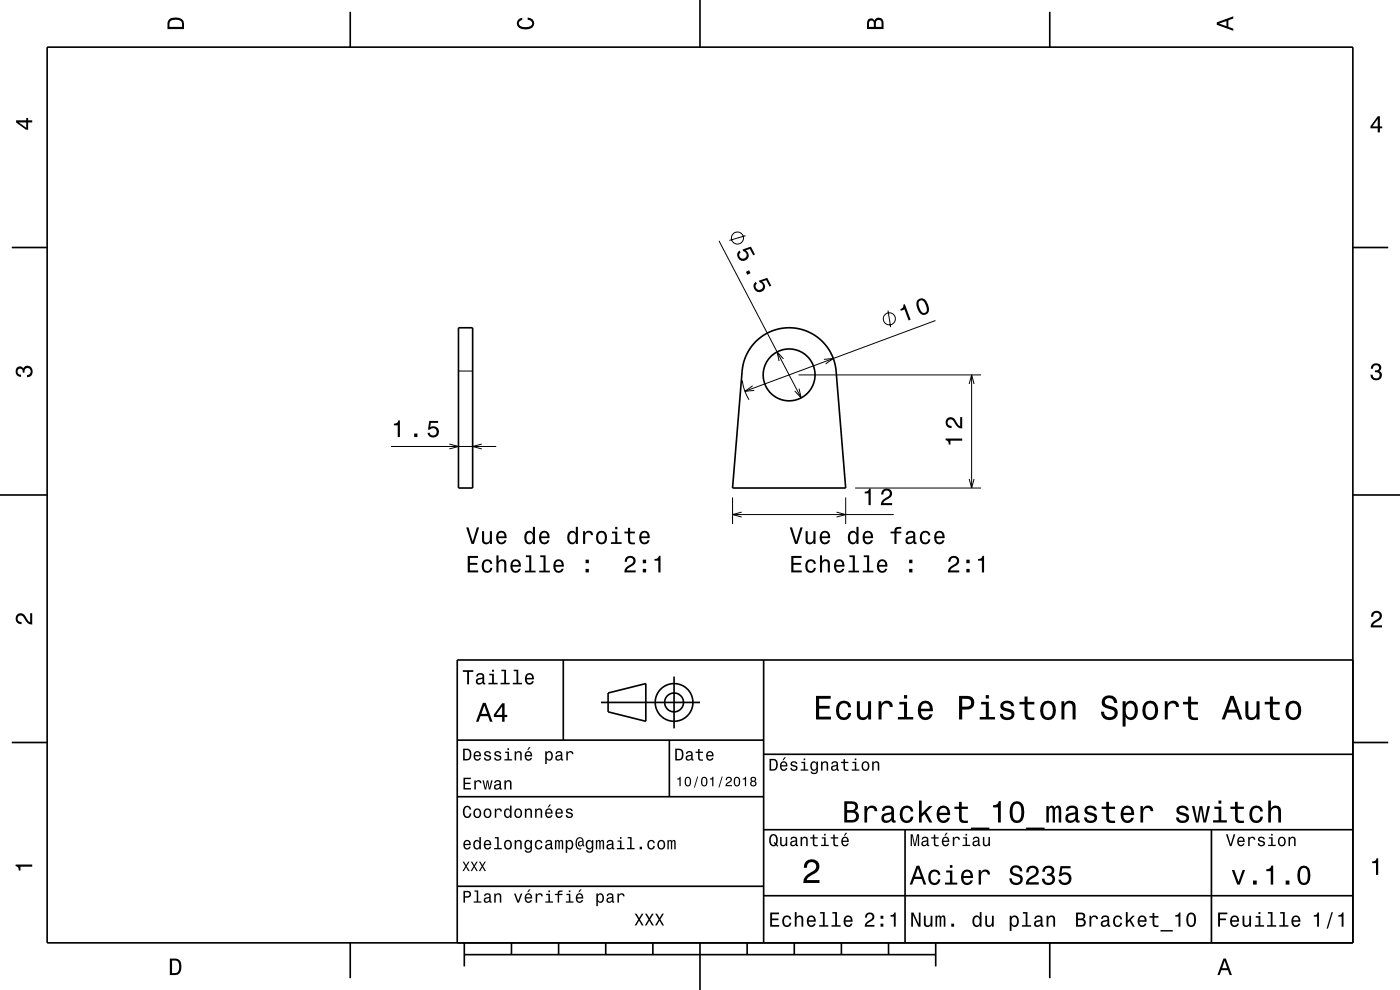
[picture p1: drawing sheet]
<svg xmlns="http://www.w3.org/2000/svg" width="297mm" height="210mm" viewBox="0 0 297 210" stroke-linecap="round" stroke-linejoin="round" font-family="sans-serif">
<g fill="none" stroke="#000" stroke-width=".21">
<path d="M152.5 51.1l17.5 33.3M158.2 50l-3.5 1M97.3 78.7h3M166.2 76.1l-1.3-1.4 .4 1.9M169.4 79.5h38.7M174.8 76.2l2-.2-1.7 1.2M188.4 65.9l.5 3.5M198.5 68l-40.5 15M206.1 79.5v24M83 94.7h22.3M95.3 94.2l2 .5-2 .5M102.2 94.2l-1.9 .5 1.9 .5"/>
<path d="M157.5 80.7a10 10 0 0 0 1.4 4.1M159.7 81.8l-1.7 1.2 2-.2M169.5 82.4l.5 2-1.4-1.5M205.6 81.5l.5-2 .5 2M155.4 105.5v5.7M155.4 109.2h34.2M157.3 108.6l-1.9 .6 1.9 .5M177.5 108.6l1.9 .6-1.9 .5M179.4 105.5v5.7M181.4 103.5h26.7M205.6 101.6l.5 1.9 .5-1.9"/>
<circle cx="156.4" cy="50.5" r="1.28"/>
<circle cx="188.7" cy="67.6" r="1.28"/>
</g>
<g fill="none" stroke="#000" stroke-width=".35">
<path d="M10 10h277v190h-277zM74.3 2.5v7.5M148.5 0v10M222.7 2.5v7.5M2.5 52.5h7.5M287 52.5h7.5M97.3 69.5h3v34h-3zM160.3 72.5a10 10 0 0 1 10.5-2.4 10 10 0 0 1 6.6 8.6l2 24.8h-24l2-24.8a10 10 0 0 1 2.9-6.2zM0 105h10M287 105h10M119.5 140v17M162 140v60"/>
<path d="M287 140h-190v60M2.5 157.5h7.5M97 157h65M127.5 149h21M129 147l8-2v8l-8-2zM142 157v12M143 143.5v11M287 157.5h7.5M97 169h65M162 176h125M162 160h125M192 176v24"/>
<path d="M257 176v24M97 188h65M162 190h125M74.3 200v7.5M98.5 202.5h100M98.5 200v5M108.5 200v2.5M118.5 200v2.5M128.5 200v2.5M138.5 200v2.5M148.5 200v10M158.5 200v2.5"/>
<path d="M168.5 200v2.5M178.5 200v2.5M188.5 200v2.5M198.5 200v5M222.7 200v7.5"/>
<circle cx="167.4" cy="79.5" r="5.5"/>
<circle cx="143" cy="149" r="2"/>
<circle cx="143" cy="149" r="4"/>
</g>
<g fill="#000">
<path d="M36 4a2.18 2.18 0 0 0-.5 2.2h3.5v-1.2a1.43 1.43 0 0 0-1.7-1.3zM36.3 4.4a2.15 2.15 0 0 1 2.2 .3l.1 1h-2.6v-1z" fill-rule="evenodd"/>
<path d="M109.9 4.2l.9-.4v.4a.7 .7 0 0 0-.7 .5 .7 .7 0 0 0 .3 .8 1.7 1.7 0 0 0 2.5-.5 .9 .9 0 0 0-1-.8v-.5a1.24 1.24 0 0 1 1.4 1.1 1.24 1.24 0 0 1-1 1.4 2.22 2.22 0 0 1-2.5-.7l-.2-.5z" fill-rule="evenodd"/>
<path d="M184.2 4.2l-.3 .7v1.3h3.5v-1.3a.98 .98 0 0 0-.7-1.1 .98 .98 0 0 0-1.2 .6 .84 .84 0 0 0-1.3-.2zM184.5 4.5a.54 .54 0 0 1 .6-.1 .54 .54 0 0 1 .3 .6v.7h-1zM185.9 4.4a.62 .62 0 0 1 .8-.1 .62 .62 0 0 1 .3 .6v.8h-1.2z" fill-rule="evenodd"/>
<path d="M258.1 4.7v.6l3.5 1.2v-.4l-1-.4v-1.4l1-.4v-.4zM258.6 5l1.6-.5v1z" fill-rule="evenodd"/>
<path d="M3.4 25.5v.5l2.1 1.5h.5v-1.5h.8v-.5h-.8v-.5h-.4v.5zM4 26h1.6v1.1z" fill-rule="evenodd"/>
<path d="M292.3 24.7l-1.6 2.1v.4h1.6v.9h.4v-.9h.5v-.4h-.5v-2.1zM292.3 25.2v1.6h-1.1z" fill-rule="evenodd"/>
<path d="M156.6 53.4a1.21 1.21 0 0 0 .3 1.8 1.21 1.21 0 0 0 1.7-.4 1.21 1.21 0 0 0-.4-1.7l.9-.3 .7 1.4 .4-.2-.9-1.7-1.8 .6 .2 .4a.79 .79 0 0 1 .7 .9 .79 .79 0 0 1-1 .6 .79 .79 0 0 1-.5-1.1l.2-.1-.2-.5zM158.2 57.7l.4 .6 .6-.4-.3-.6zM160 60.1a1.21 1.21 0 0 0 .3 1.7 1.21 1.21 0 0 0 1.7-.4 1.21 1.21 0 0 0-.4-1.7l.9-.3 .8 1.4 .3-.2-.8-1.7-1.8 .6 .2 .4a.8 .8 0 0 1 .7 1 .8 .8 0 0 1-1.1 .5 .8 .8 0 0 1-.2-1.2l-.2-.4z" fill-rule="evenodd"/>
<path d="M191.6 64.6a.77 .77 0 0 1-.6 1l.1 .3 .8-.3 .9 2.4 .4-.2-1.2-3.3zM194.7 63.6a2.44 2.44 0 0 0 1.1 3.2 1.14 1.14 0 0 0 1.3-1.4 2.31 2.31 0 0 0-1.5-2.1h-.5zM195 63.9l.6-.2a2.37 2.37 0 0 1 .9 2.5l-.6 .2a2.36 2.36 0 0 1-.9-2.5z" fill-rule="evenodd"/>
<path d="M291.1 77.4a1.08 1.08 0 0 1 1.4-.2 1.08 1.08 0 0 1 .4 1.2l-.3 .3a1.06 1.06 0 0 1 .5 1.3 1.06 1.06 0 0 1-1.2 .7 1.1 1.1 0 0 1-1.2-1.2h.5a.71 .71 0 0 0 1 .8 .71 .71 0 0 0 .1-1.3h-.6v-.4a.61 .61 0 0 0 .8-.3 .61 .61 0 0 0-.2-.8 .61 .61 0 0 0-.9 .2l-.1 .5h-.5z" fill-rule="evenodd"/>
<path d="M3.6 78a.86 .86 0 0 1 1.4 .2 1.06 1.06 0 0 1 1.2-.6 1.06 1.06 0 0 1 .7 1.2 1.1 1.1 0 0 1-1.2 1.2v-.4a.71 .71 0 0 0 .8-1 .71 .71 0 0 0-1.3-.1v.6h-.4a.61 .61 0 0 0-.3-.8 .61 .61 0 0 0-.8 .2 .61 .61 0 0 0 .2 .8l.6 .2v.4a1.15 1.15 0 0 1-1.2-.6 1.15 1.15 0 0 1 .3-1.3z" fill-rule="evenodd"/>
<path d="M83.6 89.9v.3h.8v2.5h.4v-3.5h-.3a.77 .77 0 0 1-.9 .7zM87.9 92v.7h.7v-.7zM91.1 89.3l-.3 1.8h.4a.8 .8 0 0 1 1.2-.2 .8 .8 0 0 1 0 1.3 .8 .8 0 0 1-1.2-.4h-.5a1.21 1.21 0 0 0 1.5 1 1.21 1.21 0 0 0 .8-1.6 1.21 1.21 0 0 0-1.7-.6l.1-.9h1.5v-.4z" fill-rule="evenodd"/>
<path d="M200.6 93v.4a.77 .77 0 0 1 .7 .9h.3v-.8h2.5v-.5zM200.9 88.8a1.2 1.2 0 0 0-.2 1.3 1.2 1.2 0 0 0 1.2 .7v-.5a.7 .7 0 0 1-.9-.5 .7 .7 0 0 1 .5-.8 .7 .7 0 0 1 .9 .5 1.8 1.8 0 0 0 1.7 1.4v-2.4h-.4v1.9a2.2 2.2 0 0 1-1.2-1.5 1.11 1.11 0 0 0-1.6-.1z" fill-rule="evenodd"/>
<path d="M98.9 111.9l1.1 3.5h.5l1.1-3.5h-.4l-.9 3-.9-3zM102.3 112.7v1.8a.89 .89 0 0 0 .6 .9 .89 .89 0 0 0 1-.4v.4h.5v-2.7h-.5v1.5a.64 .64 0 0 1-.4 .8 .64 .64 0 0 1-.8-.3v-2zM105.5 113a1.54 1.54 0 0 0 .8 2.5 1.06 1.06 0 0 0 1.1-.9h-.4l-.2 .4-.4 .1a.76 .76 0 0 1-.7-.9h1.8a1.16 1.16 0 0 0-.5-1.4 1.16 1.16 0 0 0-1.5 .2zM105.9 113.2a.66 .66 0 0 1 .8-.2 .66 .66 0 0 1 .3 .8h-1.3zM111.5 113a1.57 1.57 0 0 0 .8 2.5l.4-.1 .3-.4v.4h.5v-3.6h-.4v1.3a.89 .89 0 0 0-1.6-.1zM111.9 113.2a.62 .62 0 0 1 .6-.2 .62 .62 0 0 1 .5 .6 1.12 1.12 0 0 1-.7 1.5 1.19 1.19 0 0 1-.4-1.9zM114.7 113a1.54 1.54 0 0 0 .7 2.5 1.07 1.07 0 0 0 1.1-.9h-.4l-.2 .4-.4 .1a.76 .76 0 0 1-.7-.9h1.8a1.16 1.16 0 0 0-.5-1.4 1.16 1.16 0 0 0-1.4 .2zM115 113.2a.66 .66 0 0 1 .8-.2 .66 .66 0 0 1 .3 .8h-1.3zM120.6 113a1.57 1.57 0 0 0 .8 2.5l.4-.1 .4-.4v.4h.4v-3.6h-.4v1.3a.89 .89 0 0 0-1.6-.1zM121 113.2a.62 .62 0 0 1 .6-.2 .62 .62 0 0 1 .5 .6 1.12 1.12 0 0 1-.6 1.5 1.19 1.19 0 0 1-.5-1.9zM123.7 112.7v2.7h.4v-1.6a.66 .66 0 0 1 .4-.8 .66 .66 0 0 1 .8 .3l.1 .2h.4a.89 .89 0 0 0-.7-.9 .89 .89 0 0 0-1 .5v-.4zM126.7 113a1.53 1.53 0 0 0 .9 2.5 1.48 1.48 0 0 0 1.2-1.5 1.48 1.48 0 0 0-1.2-1.4l-.5 .1zM127.1 113.2a.67 .67 0 0 1 .7-.2 .67 .67 0 0 1 .5 .6 1.11 1.11 0 0 1-.7 1.5 1.17 1.17 0 0 1-.5-1.9zM129.8 112.8v.3h.7v1.9h-.9v.4h2.3v-.4h-.9v-2.2zM130.5 111.8v.5h.5v-.5zM133.2 112v.8h-.7v.3h.7l.1 1.8a1.05 1.05 0 0 0 1.4 .6v-.4a.68 .68 0 0 1-1-.4v-1.6h1v-.3h-1v-.8zM135.9 113a1.54 1.54 0 0 0 .8 2.5 1.06 1.06 0 0 0 1.1-.9h-.4l-.3 .4-.3 .1a.76 .76 0 0 1-.7-.9h1.7a1.16 1.16 0 0 0-.5-1.4 1.16 1.16 0 0 0-1.4 .2zM136.2 113.2a.66 .66 0 0 1 .8-.2 .66 .66 0 0 1 .4 .8h-1.3z" fill-rule="evenodd"/>
<path d="M167.5 111.9l1.2 3.5h.5l1.1-3.5h-.5l-.9 3-.9-3zM170.9 112.7v1.8a.89 .89 0 0 0 .6 .9 .89 .89 0 0 0 1.1-.4v.4h.4v-2.7h-.4v1.5a.64 .64 0 0 1-.4 .8 .64 .64 0 0 1-.8-.3l-.1-2zM174.2 113a1.54 1.54 0 0 0 .8 2.5 1.06 1.06 0 0 0 1.1-.9h-.5l-.2 .4-.4 .1a.76 .76 0 0 1-.7-.9h1.8a1.16 1.16 0 0 0-.5-1.4 1.16 1.16 0 0 0-1.4 .2zM174.5 113.2a.66 .66 0 0 1 .8-.2 .66 .66 0 0 1 .4 .8h-1.4zM180.1 113a1.57 1.57 0 0 0 .8 2.5l.5-.1 .3-.4v.4h.4v-3.6h-.4v1.3a.89 .89 0 0 0-1.6-.1zM180.5 113.2a.62 .62 0 0 1 .7-.2 .62 .62 0 0 1 .4 .6 1.12 1.12 0 0 1-.6 1.5 1.19 1.19 0 0 1-.5-1.9zM183.3 113a1.54 1.54 0 0 0 .8 2.5 1.07 1.07 0 0 0 1.1-.9h-.5l-.2 .4-.4 .1a.76 .76 0 0 1-.7-.9h1.8a1.16 1.16 0 0 0-.5-1.4 1.16 1.16 0 0 0-1.4 .2zM183.6 113.2a.66 .66 0 0 1 .8-.2 .66 .66 0 0 1 .4 .8h-1.4zM188.9 112.8v.3h.8v2.3h.5v-2.3h1v-.3h-1v-.4l.3-.2h.7v-.4a1.04 1.04 0 0 0-1.5 .7v.3zM192.5 112.8l-.3 .7h.4a.55 .55 0 0 1 .7-.6 .55 .55 0 0 1 .3 .8l-.2 .1a1 1 0 0 0-1 .2 1 1 0 0 0-.3 1 .93 .93 0 0 0 1.7 0l.1 .3 .5 .1v-.4h-.2v-1.6a1.02 1.02 0 0 0-.7-.8 1.02 1.02 0 0 0-1 .2zM192.6 114.3l1.1-.3a.77 .77 0 0 1-.2 .9 .77 .77 0 0 1-.9 .1l-.1-.4zM195.4 113a1.53 1.53 0 0 0 .9 2.5 1.06 1.06 0 0 0 1.1-1.1h-.5a.67 .67 0 0 1-.6 .7 .67 .67 0 0 1-.7-.6 1.11 1.11 0 0 1 .7-1.5 .59 .59 0 0 1 .6 .6h.5a1.09 1.09 0 0 0-.8-1 1.09 1.09 0 0 0-1.2 .4zM198.5 113a1.54 1.54 0 0 0 .8 2.5 1.07 1.07 0 0 0 1.1-.9h-.5l-.2 .4-.4 .1a.76 .76 0 0 1-.7-.9h1.8a1.16 1.16 0 0 0-.5-1.4 1.16 1.16 0 0 0-1.4 .2zM198.8 113.2a.66 .66 0 0 1 .8-.2 .66 .66 0 0 1 .3 .8h-1.3z" fill-rule="evenodd"/>
<path d="M183.4 104.3v.4h.9v2.5h.4v-3.6h-.3a.77 .77 0 0 1-1 .7zM187.3 103.9l-.4 1h.5a.7 .7 0 0 1 .5-.8 .7 .7 0 0 1 .9 .5 .7 .7 0 0 1-.5 .8 1.8 1.8 0 0 0-1.4 1.8h2.4v-.5h-1.9a2.23 2.23 0 0 1 1.4-1.1 1.13 1.13 0 0 0 .1-1.7 1.13 1.13 0 0 0-1.6 0z" fill-rule="evenodd"/>
<path d="M3.6 130.4a1.22 1.22 0 0 1 2 .7l.4 .6 .4 .3v-1.9h.4v2.4a1.8 1.8 0 0 1-1.7-1.4 .71 .71 0 0 0-.9-.5 .71 .71 0 0 0-.5 .8 .71 .71 0 0 0 .9 .5v.5a1.18 1.18 0 0 1-1.2-.7 1.18 1.18 0 0 1 .2-1.3z" fill-rule="evenodd"/>
<path d="M99.2 117.9v3.5h2.2v-.4h-1.7v-1.2h1.6v-.4h-1.6v-1.1h1.7v-.4zM102.5 119a1.53 1.53 0 0 0 .8 2.5 1.06 1.06 0 0 0 1.1-1h-.4a.67 .67 0 0 1-.6 .6 .67 .67 0 0 1-.7-.6 1.12 1.12 0 0 1 .7-1.5 .59 .59 0 0 1 .6 .6h.4a1.09 1.09 0 0 0-.7-.9 1.09 1.09 0 0 0-1.2 .3zM105.3 117.8v3.6h.5v-1.5a.63 .63 0 0 1 .3-.8 .63 .63 0 0 1 .8 .3l.1 2h.4v-1.8a.88 .88 0 0 0-.6-.9 .88 .88 0 0 0-1 .4v-1.3zM108.6 119a1.55 1.55 0 0 0 .8 2.5 1.07 1.07 0 0 0 1.1-.8h-.5l-.2 .3-.4 .1a.76 .76 0 0 1-.7-.9h1.8a1.17 1.17 0 0 0-.5-1.4 1.17 1.17 0 0 0-1.4 .2zM108.9 119.2a.66 .66 0 0 1 .8-.1 .66 .66 0 0 1 .4 .7h-1.4zM111.6 117.8v.4h.7v2.9h-.9v.3h2.2v-.3h-.9v-3.3zM114.6 117.8v.4h.7v2.9h-.9v.3h2.3v-.3h-1v-3.3zM117.7 119a1.54 1.54 0 0 0 .8 2.5 1.07 1.07 0 0 0 1.1-.8h-.5l-.2 .3-.4 .1a.76 .76 0 0 1-.7-.9h1.8a1.17 1.17 0 0 0-.5-1.4 1.17 1.17 0 0 0-1.4 .2zM118 119.2a.66 .66 0 0 1 .8-.1 .66 .66 0 0 1 .4 .7h-1.4zM124.2 120.7v.7h.7v-.7zM124.2 118.7v.8h.7v-.8z" fill-rule="evenodd"/>
<path d="M132.8 118.2l-.3 1h.5a.7 .7 0 0 1 .5-.9 .7 .7 0 0 1 .9 .5 .7 .7 0 0 1-.5 .9 1.8 1.8 0 0 0-1.4 1.7h2.4v-.4h-1.9a2.2 2.2 0 0 1 1.4-1.2 1.13 1.13 0 0 0 .1-1.6 1.13 1.13 0 0 0-1.7 0zM136.4 120.7v.7h.7v-.7zM136.4 118.7v.8h.7v-.8zM138.8 118.6v.3h.9v2.5h.4v-3.5h-.3a.77 .77 0 0 1-1 .7z" fill-rule="evenodd"/>
<path d="M167.9 117.9v3.5h2.2v-.4h-1.8v-1.2h1.6v-.4h-1.6v-1.1h1.7v-.4zM171.1 119a1.53 1.53 0 0 0 .9 2.5 1.06 1.06 0 0 0 1.1-1h-.4a.67 .67 0 0 1-.7 .6 .67 .67 0 0 1-.7-.6 1.12 1.12 0 0 1 .7-1.5 .59 .59 0 0 1 .6 .6h.5a1.09 1.09 0 0 0-.8-.9 1.09 1.09 0 0 0-1.2 .3zM174 117.8v3.6h.4v-1.5a.63 .63 0 0 1 .4-.8 .63 .63 0 0 1 .8 .3v2h.5v-1.8a.88 .88 0 0 0-.6-.9 .88 .88 0 0 0-1.1 .4v-1.3zM177.2 119a1.55 1.55 0 0 0 .8 2.5 1.07 1.07 0 0 0 1.1-.8h-.4l-.3 .3-.3 .1a.76 .76 0 0 1-.7-.9h1.8a1.17 1.17 0 0 0-.5-1.4 1.17 1.17 0 0 0-1.5 .2zM177.6 119.2a.66 .66 0 0 1 .8-.1 .66 .66 0 0 1 .3 .7h-1.3zM180.2 117.8v.4h.7v2.9h-.9v.3h2.3v-.3h-1v-3.3zM183.2 117.8v.4h.7v2.9h-.9v.3h2.3v-.3h-.9v-3.3zM186.3 119a1.54 1.54 0 0 0 .8 2.5 1.07 1.07 0 0 0 1.1-.8h-.4l-.2 .3-.4 .1a.76 .76 0 0 1-.7-.9h1.8a1.17 1.17 0 0 0-.5-1.4 1.17 1.17 0 0 0-1.5 .2zM186.7 119.2a.66 .66 0 0 1 .8-.1 .66 .66 0 0 1 .3 .7h-1.3zM192.9 120.7v.7h.7v-.7zM192.9 118.7v.8h.7v-.8z" fill-rule="evenodd"/>
<path d="M201.5 118.2l-.3 1h.4a.71 .71 0 0 1 .5-.9 .71 .71 0 0 1 .9 .5 .71 .71 0 0 1-.5 .9 1.8 1.8 0 0 0-1.4 1.7h2.4v-.4h-1.9a2.23 2.23 0 0 1 1.5-1.2 1.13 1.13 0 0 0 .1-1.6 1.13 1.13 0 0 0-1.7 0zM205 120.7v.7h.7v-.7zM205 118.7v.8h.7v-.8zM207.5 118.6v.3h.8v2.5h.5v-3.5h-.4a.77 .77 0 0 1-.9 .7z" fill-rule="evenodd"/>
<path d="M291.2 129.9a1.18 1.18 0 0 1 1.9 .3 1.18 1.18 0 0 1-1 1.7l-.5 .3-.3 .5h1.9v.4h-2.4a1.8 1.8 0 0 1 1.4-1.8 .71 .71 0 0 0 .5-.8 .71 .71 0 0 0-.9-.5 .71 .71 0 0 0-.5 .8h-.4z" fill-rule="evenodd"/>
<path d="M98.2 158.8v2.5h.9a1.37 1.37 0 0 0 .7-2.2 1.56 1.56 0 0 0-1.6-.3zM98.6 159.1a.98 .98 0 0 1 1.1 .7 .98 .98 0 0 1-.6 1.2h-.5zM100.7 159.6a1.04 1.04 0 0 0-.2 1.2 1.04 1.04 0 0 0 1 .5l.5-.5h-.3l-.4 .3a.54 .54 0 0 1-.5-.7h1.3a.83 .83 0 0 0-.4-.9 .83 .83 0 0 0-1 .1zM100.9 159.7l.2-.1a.47 .47 0 0 1 .5 .1 .47 .47 0 0 1 .1 .5h-.9zM102.9 159.5l-.2 .1a.69 .69 0 0 0 .9 .9l.2 .1a.43 .43 0 0 1-.4 .5 .43 .43 0 0 1-.4-.4h-.3a.74 .74 0 0 0 .9 .7 .74 .74 0 0 0 .5-1l-1-.4a.38 .38 0 0 1 .3-.5 .38 .38 0 0 1 .4 .4h.3a.78 .78 0 0 0-1.2-.4zM105.1 159.5l-.2 .1a.69 .69 0 0 0 .9 .9l.2 .1a.43 .43 0 0 1-.4 .5 .43 .43 0 0 1-.5-.4h-.3a.74 .74 0 0 0 .9 .7 .74 .74 0 0 0 .5-1l-.9-.4a.38 .38 0 0 1 .3-.5 .38 .38 0 0 1 .4 .4h.3a.77 .77 0 0 0-1.2-.4zM107.2 159.4v.3h.5v1.3h-.7v.3h1.6v-.3h-.6v-1.6zM107.7 158.7v.4h.3v-.4zM109.2 159.4v1.9h.3v-1.1a.45 .45 0 0 1 .4-.6 .45 .45 0 0 1 .5 .5v1.2h.3v-1.3a.63 .63 0 0 0-.5-.7 .63 .63 0 0 0-.7 .4v-.3zM112.2 158.5l-.4 .6h.3l.5-.6zM111.5 159.6a1.04 1.04 0 0 0-.2 1.2 1.04 1.04 0 0 0 1.1 .5l.5-.5h-.3l-.5 .3a.54 .54 0 0 1-.5-.7h1.3a.83 .83 0 0 0-.4-.9 .83 .83 0 0 0-1 .1zM111.8 159.7l.1-.1a.48 .48 0 0 1 .5 .1 .48 .48 0 0 1 .2 .5h-1zM115.7 159.4v2.7h.3v-1.1a.66 .66 0 0 0 .7 .4 .66 .66 0 0 0 .5-.6 .91 .91 0 0 0 0-1.1 .91 .91 0 0 0-1-.3l-.2 .3v-.3zM116.1 159.8a.45 .45 0 0 1 .5-.2 .45 .45 0 0 1 .3 .4 .65 .65 0 0 1 .1 .8 .65 .65 0 0 1-.7 .2 .98 .98 0 0 1-.2-1.2zM118.1 159.5l-.2 .4h.3a.39 .39 0 0 1 .4-.3 .39 .39 0 0 1 .3 .5h-.1a.65 .65 0 0 0-1 .4 .65 .65 0 0 0 .6 .9l.6-.3 .1 .2h.4v-.2l-.2-.1v-1.1a.72 .72 0 0 0-.5-.6 .72 .72 0 0 0-.7 .2zM118.2 160.6l.8-.3a.55 .55 0 0 1-.2 .7 .55 .55 0 0 1-.6 0zM120.1 159.4v1.9h.4v-1.1a.47 .47 0 0 1 .2-.6 .47 .47 0 0 1 .6 .2v.2h.4a.64 .64 0 0 0-.5-.7 .64 .64 0 0 0-.8 .4v-.3z" fill-rule="evenodd"/>
<path d="M98.2 142.2v.3h.9v2.7h.4v-2.7h.9v-.3zM101.3 143l-.3 .5h.4a.47 .47 0 0 1 .5-.4 .47 .47 0 0 1 .4 .6l-.2 .1a.84 .84 0 0 0-1 .2 .84 .84 0 0 0 0 1.1 .9 .9 0 0 0 1.3-.2l.1 .2 .5 .1v-.3l-.3-.1v-1.3a.87 .87 0 0 0-1.4-.5zM101.4 144.3l.9-.3a.66 .66 0 0 1-.1 .7 .66 .66 0 0 1-.8 .1zM103.8 142.9v.3h.6v1.6h-.8v.4h2v-.4h-.8v-1.9zM104.4 142.1v.4h.4v-.4zM106.4 142.1v.3h.6v2.4h-.8v.4h1.9v-.4h-.7v-2.7zM109 142.1v.3h.6v2.4h-.8v.4h1.9v-.4h-.7v-2.7zM111.6 143.1a1.32 1.32 0 0 0 .7 2.1 .9 .9 0 0 0 .9-.7h-.3l-.2 .3-.4 .1a.65 .65 0 0 1-.6-.8h1.6a1 1 0 0 0-.4-1.2 1 1 0 0 0-1.3 .2zM111.9 143.3a.57 .57 0 0 1 .7-.1 .57 .57 0 0 1 .3 .6h-1.2z" fill-rule="evenodd"/>
<path d="M102.4 149.1l-1.4 4h.5l.4-1.2h1.6l.4 1.2h.6l-1.5-4zM102.7 149.7l.7 1.7h-1.3zM106.5 149.2l-1.7 2.4v.5h1.7v1h.5v-1h.6v-.5h-.6v-2.4zM106.5 149.9v1.7h-1.3z" fill-rule="evenodd"/>
<path d="M143.2 158.8v2.5h.9a1.37 1.37 0 0 0 .7-2.2 1.56 1.56 0 0 0-1.6-.3zM143.6 159.1a.98 .98 0 0 1 1.1 .7 .98 .98 0 0 1-.6 1.2h-.5zM145.7 159.5l-.2 .4h.3a.39 .39 0 0 1 .5-.3 .39 .39 0 0 1 .3 .5h-.2a.65 .65 0 0 0-.9 .4 .65 .65 0 0 0 .5 .9l.7-.3v.2h.4v-.2l-.1-.1-.1-1.1a.73 .73 0 0 0-.4-.6 .73 .73 0 0 0-.8 .2zM145.8 160.6l.8-.3a.55 .55 0 0 1-.1 .7 .55 .55 0 0 1-.7 0zM148.1 158.9v.5h-.5v.3h.5v1.3a.75 .75 0 0 0 1 .4v-.3a.48 .48 0 0 1-.7-.3v-1.1h.7v-.3h-.7v-.5zM150 159.6a1.04 1.04 0 0 0-.2 1.2 1.04 1.04 0 0 0 1.1 .5l.5-.5h-.4l-.4 .3a.54 .54 0 0 1-.5-.7h1.3a.83 .83 0 0 0-.4-.9 .83 .83 0 0 0-1 .1zM150.3 159.7l.1-.1a.48 .48 0 0 1 .5 .1 .48 .48 0 0 1 .2 .5h-1z" fill-rule="evenodd"/>
<path d="M173.1 147.6v5h3.2v-.6h-2.5v-1.7h2.2v-.6h-2.2v-1.5h2.4v-.6zM177.8 149.2a2.59 2.59 0 0 0 .5 3.4 1.58 1.58 0 0 0 2.3-1.4h-.6a.95 .95 0 0 1-.9 1 .95 .95 0 0 1-1-.9 1.59 1.59 0 0 1 .9-2.1 .85 .85 0 0 1 .9 .8h.7a1.56 1.56 0 0 0-1.1-1.3 1.56 1.56 0 0 0-1.7 .5zM181.8 148.8v2.5a1.27 1.27 0 0 0 .9 1.4 1.27 1.27 0 0 0 1.5-.7v.6h.6v-3.8h-.6v2.2a.92 .92 0 0 1-.6 1.1 .92 .92 0 0 1-1.2-.4v-2.9zM186.4 148.8v3.8h.6v-2.2a.95 .95 0 0 1 .5-1.1 .95 .95 0 0 1 1.2 .3l.1 .4h.6a1.28 1.28 0 0 0-1-1.4 1.28 1.28 0 0 0-1.4 .8v-.6zM190.8 148.9v.5h1v2.7h-1.3v.5h3.2v-.5h-1.3v-3.2zM191.8 147.4v.8h.6v-.8zM195.1 149.2a2.62 2.62 0 0 0 .5 3.4 1.57 1.57 0 0 0 2.2-1.1h-.6l-.3 .5-.5 .2a1.08 1.08 0 0 1-1-1.3h2.5a1.66 1.66 0 0 0-.7-2 1.66 1.66 0 0 0-2.1 .3zM195.6 149.5a.94 .94 0 0 1 1.2-.2 .94 .94 0 0 1 .5 1h-1.9zM203.5 147.6v5h.6v-2.1h.8a1.47 1.47 0 0 0 1.8-1.2 1.47 1.47 0 0 0-1.5-1.7zM204.1 148.2a1.6 1.6 0 0 1 1.8 .5 .86 .86 0 0 1 0 .9 .86 .86 0 0 1-.9 .3h-.9zM208.1 148.9v.5h1v2.7h-1.3v.5h3.3v-.5h-1.3v-3.2zM209.1 147.4v.8h.7v-.8zM212.6 148.9a1.08 1.08 0 0 0-.3 1.2 1.08 1.08 0 0 0 1 .7l1.1 .4a.57 .57 0 0 1 .2 .6 .57 .57 0 0 1-.5 .4 .96 .96 0 0 1-1.4-.8h-.6a1.6 1.6 0 0 0 1.3 1.4 1.6 1.6 0 0 0 1.7-.8 1.13 1.13 0 0 0-1-1.6l-1.1-.3-.2-.4a.87 .87 0 0 1 .9-.5 .87 .87 0 0 1 .8 .6h.6a1.4 1.4 0 0 0-2.1-1.1zM217.4 147.8v1.1h-1.1v.5h1.1v2.6l.2 .4 .4 .3h1.4v-.5a.97 .97 0 0 1-1.4-.5v-2.3h1.4v-.5h-1.4v-1.1zM221.1 149.2a2.56 2.56 0 0 0 .5 3.4 1.72 1.72 0 0 0 1.8-.2 1.72 1.72 0 0 0 .6-1.7 1.7 1.7 0 0 0-.9-1.9 1.7 1.7 0 0 0-2 .4zM221.6 149.6a.96 .96 0 0 1 1-.4 .96 .96 0 0 1 .7 .8 1.59 1.59 0 0 1-1 2.2 1.19 1.19 0 0 1-1-1.5zM225.2 148.8v3.8h.6v-2.2a.97 .97 0 0 1 .5-1.1 .97 .97 0 0 1 1.1 .2l.1 .7v2.4h.7v-2.5a1.27 1.27 0 0 0-.9-1.4 1.27 1.27 0 0 0-1.5 .6v-.5zM234.1 147.9a1.38 1.38 0 0 0-.3 1.5 1.38 1.38 0 0 0 1.3 .9 1.25 1.25 0 0 1 1.4 .9 1.15 1.15 0 0 1-1.3 .9 1.15 1.15 0 0 1-1-1.1h-.7a1.8 1.8 0 0 0 1.7 1.8 1.8 1.8 0 0 0 1.9-1.6 1.46 1.46 0 0 0-1.5-1.4l-.6-.2a.83 .83 0 0 1-.5-1.1 .83 .83 0 0 1 1.2-.3l.5 .5 .1 .4h.7a1.67 1.67 0 0 0-1-1.6 1.67 1.67 0 0 0-1.9 .4zM238.2 148.8v5.3h.6v-2.1a1.32 1.32 0 0 0 1.4 .7 1.32 1.32 0 0 0 1.1-1.1 2.43 2.43 0 0 0-.8-2.8 1.21 1.21 0 0 0-1.7 .5v-.5zM239.1 149.6a.9 .9 0 0 1 .9-.4 .9 .9 0 0 1 .7 .8 1.61 1.61 0 0 1-.9 2.2 1.18 1.18 0 0 1-1-1.5zM242.8 149.2a2.56 2.56 0 0 0 .5 3.4 1.72 1.72 0 0 0 1.8-.2 1.72 1.72 0 0 0 .6-1.7 1.7 1.7 0 0 0-.9-1.9 1.7 1.7 0 0 0-2 .4zM243.3 149.6a.96 .96 0 0 1 1-.4 .96 .96 0 0 1 .7 .8 1.59 1.59 0 0 1-1 2.2 1.19 1.19 0 0 1-1-1.5zM247.1 148.8v3.8h.6v-2.2a.95 .95 0 0 1 .5-1.1 .95 .95 0 0 1 1.2 .3l.1 .4h.6a1.28 1.28 0 0 0-1-1.4 1.28 1.28 0 0 0-1.4 .8v-.6zM252 147.8v1.1h-1v.5h1l.1 2.6 .2 .4 .4 .3h1.4v-.5a.97 .97 0 0 1-1.4-.5v-2.3h1.4v-.5h-1.4v-1.1zM261 147.6l-1.8 5h.6l.6-1.4h2l.5 1.4h.7l-1.9-5zM261.4 148.3l.7 2.2h-1.5zM264.2 148.8v2.5a1.27 1.27 0 0 0 .9 1.4 1.27 1.27 0 0 0 1.5-.7v.6h.6v-3.8h-.6v2.2a.92 .92 0 0 1-.6 1.1 .92 .92 0 0 1-1.1-.4l-.1-2.9zM269.4 147.8v1.1h-1.1v.5h1.1v2.6l.2 .4 .4 .3 .7 .1 .8-.1v-.5a.97 .97 0 0 1-1.4-.5l-.1-2.3h1.5v-.5h-1.5v-1.1zM273.1 149.2a2.56 2.56 0 0 0 .6 3.4 1.72 1.72 0 0 0 1.8-.2 1.72 1.72 0 0 0 .6-1.7 1.7 1.7 0 0 0-.9-1.9 1.7 1.7 0 0 0-2.1 .4zM273.6 149.6a.96 .96 0 0 1 1-.4 .96 .96 0 0 1 .7 .8 1.59 1.59 0 0 1-.9 2.2 1.19 1.19 0 0 1-1.1-1.5z" fill-rule="evenodd"/>
<path d="M98.3 165v2.5h1.6v-.3h-1.2v-.9h1.1v-.3h-1.1v-.7h1.2v-.3zM100.6 165.5v2h.3v-1.1a.47 .47 0 0 1 .3-.6 .47 .47 0 0 1 .6 .2v.1h.3a.64 .64 0 0 0-.5-.6 .64 .64 0 0 0-.7 .4v-.4zM102.4 165.5l.4 2h.3l.3-1.7 .3 1.7h.3l.5-2h-.3l-.3 1.7-.3-1.7h-.3l-.3 1.7-.3-1.7zM105.1 165.6l-.2 .5h.2a.39 .39 0 0 1 .5-.4 .39 .39 0 0 1 .3 .6h-.1a.65 .65 0 0 0-1 .4 .65 .65 0 0 0 .6 .8l.6-.3 .1 .2 .4 .1v-.3h-.2v-1.1a.72 .72 0 0 0-.5-.6 .72 .72 0 0 0-.7 .1zM105.2 166.7l.8-.2a.55 .55 0 0 1-.2 .6 .55 .55 0 0 1-.6 .1zM107 165.5v2h.3v-1.1a.45 .45 0 0 1 .4-.7 .45 .45 0 0 1 .5 .6v1.2h.3v-1.3a.63 .63 0 0 0-.4-.7 .63 .63 0 0 0-.8 .3v-.3z" fill-rule="evenodd"/>
<path d="M98.5 178.4a1.04 1.04 0 0 0-.2 1.2 1.04 1.04 0 0 0 1.1 .6l.5-.6h-.4l-.4 .3a.54 .54 0 0 1-.5-.6h1.3a.83 .83 0 0 0-.4-1 .83 .83 0 0 0-1 .1zM98.8 178.6l.1-.1a.48 .48 0 0 1 .5 0 .48 .48 0 0 1 .2 .5h-1zM100.6 178.4a1.07 1.07 0 0 0-.2 1.1 1.07 1.07 0 0 0 .9 .7l.4-.3v.3h.3v-2.6h-.3v.9a.64 .64 0 0 0-1.1-.1zM100.8 178.6a.44 .44 0 0 1 .5-.2 .44 .44 0 0 1 .4 .5 .65 .65 0 0 1 0 .7 .65 .65 0 0 1-.7 .3l-.3-.4zM102.8 178.4a1.04 1.04 0 0 0-.1 1.2 1.04 1.04 0 0 0 1 .6l.5-.6h-.3l-.5 .3a.54 .54 0 0 1-.4-.6h1.2a.83 .83 0 0 0-.3-1 .83 .83 0 0 0-1.1 .1zM103.1 178.6l.1-.1a.47 .47 0 0 1 .5 0 .47 .47 0 0 1 .2 .5h-.9zM105 177.6v.2h.5v2.1h-.7v.3h1.6v-.3h-.6v-2.3zM107.1 178.4a1.04 1.04 0 0 0-.1 1.2 1.04 1.04 0 0 0 1.1 .6 1.04 1.04 0 0 0 .5-1.3 1.04 1.04 0 0 0-1.2-.7zM107.4 178.6a.48 .48 0 0 1 .5-.2 .48 .48 0 0 1 .3 .5 .67 .67 0 0 1 0 .7 .67 .67 0 0 1-.7 .3 .97 .97 0 0 1-.1-1.3zM109.2 178.2v2h.3v-1.2a.45 .45 0 0 1 .3-.5 .45 .45 0 0 1 .5 .2l.1 1.5h.3v-1.3a.63 .63 0 0 0-.5-.7 .63 .63 0 0 0-.7 .3v-.3zM111.4 178.4a1.06 1.06 0 0 0-.2 1.1 1.06 1.06 0 0 0 1 .7l.4-.3a.52 .52 0 0 1-.3 .7 .52 .52 0 0 1-.7-.3h-.3a.78 .78 0 0 0 .9 .6 .78 .78 0 0 0 .7-.8v-1.9h-.3v.3l-.3-.3a.65 .65 0 0 0-.9 .2zM111.7 178.6a.45 .45 0 0 1 .5-.2 .45 .45 0 0 1 .3 .5 .65 .65 0 0 1 0 .7 .65 .65 0 0 1-.7 .3l-.2-.4zM113.7 178.4a1.04 1.04 0 0 0-.2 1.2 1.04 1.04 0 0 0 1.1 .6l.4-.4 .1-.3h-.3l-.3 .4a.72 .72 0 0 1-.7-.7 .72 .72 0 0 1 .7-.7l.3 .4h.3a.78 .78 0 0 0-.6-.7 .78 .78 0 0 0-.8 .2zM115.9 178.3l-.2 .5h.3a.39 .39 0 0 1 .5-.4 .39 .39 0 0 1 .2 .6h-.1a.65 .65 0 0 0-.9 .4 .65 .65 0 0 0 .5 .8l.6-.3 .1 .2 .4 .1v-.3h-.2v-1.2a.73 .73 0 0 0-1.2-.4zM116 179.4l.8-.2a.55 .55 0 0 1-.1 .6 .55 .55 0 0 1-.7 .1zM117.7 178.2v2h.3v-1.3l.2-.5h.2l.1 .2v1.6h.2l.1-1.5 .2-.3 .2 .4v1.4h.3v-1.4a.49 .49 0 0 0-.4-.7l-.4 .3-.3-.3-.4 .3v-.2zM120 178.2v2.7h.3v-1a.66 .66 0 0 0 .7 .3 .66 .66 0 0 0 .6-.6 .91 .91 0 0 0 0-1 .91 .91 0 0 0-1-.4l-.3 .3v-.3zM120.5 178.6a.45 .45 0 0 1 .4-.2 .45 .45 0 0 1 .4 .5v.3a.6 .6 0 0 1-.5 .7 .84 .84 0 0 1-.3-1.3zM122.5 177.8a1.87 1.87 0 0 0 .1 2.3l.7 .1v-.3a.61 .61 0 0 1-.9-.5 1.2 1.2 0 0 1 .6-1.6l.4 .1 .1 .4a.7 .7 0 0 0-.8 .4 .7 .7 0 0 0 .2 .8h.4l.3-.2v.2h.4l-.2-.3a1.2 1.2 0 0 0-.8-1.6zM122.9 178.7l.6-.2-.1 .7-.5 .1zM124.5 178.4a1.06 1.06 0 0 0-.2 1.1 1.06 1.06 0 0 0 .9 .7l.4-.3a.52 .52 0 0 1-.3 .7 .52 .52 0 0 1-.7-.3h-.3a.78 .78 0 0 0 .9 .6 .78 .78 0 0 0 .7-.8v-1.9h-.3v.3l-.3-.3a.65 .65 0 0 0-.8 .2zM124.7 178.6a.45 .45 0 0 1 .5-.2 .45 .45 0 0 1 .3 .5 .65 .65 0 0 1 0 .7 .65 .65 0 0 1-.6 .3l-.3-.4zM126.4 178.2v2h.3v-1.3l.2-.5h.1l.1 .2v1.6h.3v-1.5l.3-.3 .2 .4v1.4h.3v-1.4a.49 .49 0 0 0-.4-.7l-.4 .3-.4-.3-.3 .3v-.2zM128.9 178.3l-.2 .5h.3a.39 .39 0 0 1 .5-.4 .39 .39 0 0 1 .3 .6h-.2a.65 .65 0 0 0-.9 .4 .65 .65 0 0 0 .5 .8l.6-.3 .1 .2 .4 .1v-.3h-.2v-1.2a.72 .72 0 0 0-.5-.6 .72 .72 0 0 0-.7 .2zM129 179.4l.8-.2a.55 .55 0 0 1-.1 .6 .55 .55 0 0 1-.7 .1zM131 178.3v.3h.5v1.3h-.6v.3h1.6v-.3h-.7v-1.6zM131.5 177.6v.3h.3v-.3zM133.2 177.6v.2h.5v2.1h-.7v.3h1.6v-.3h-.6v-2.3zM135.7 179.6v.6h.5v-.6zM137.5 178.4a1.04 1.04 0 0 0-.1 1.2 1.04 1.04 0 0 0 1 .6l.4-.4 .1-.3h-.3l-.3 .4a.72 .72 0 0 1-.7-.7 .72 .72 0 0 1 .7-.7l.3 .4h.3a.78 .78 0 0 0-.5-.7 .78 .78 0 0 0-.9 .2zM139.7 178.4a1.04 1.04 0 0 0-.2 1.2 1.04 1.04 0 0 0 1.1 .6 1.04 1.04 0 0 0 .5-1.3 1.04 1.04 0 0 0-1.2-.7zM139.9 178.6a.48 .48 0 0 1 .5-.2 .48 .48 0 0 1 .4 .5 .66 .66 0 0 1 0 .7 .66 .66 0 0 1-.7 .3 .98 .98 0 0 1-.2-1.3zM141.6 178.2v2h.3v-1.3l.1-.5h.2l.1 .2v1.6h.3v-1.5l.3-.3 .1 .4v1.4h.3v-1.4a.49 .49 0 0 0-.3-.7l-.4 .3-.4-.3-.3 .3v-.2z" fill-rule="evenodd"/>
<path d="M98.4 171.2a1.45 1.45 0 0 0 .7 2.3 .94 .94 0 0 0 .9-1h-.3a.59 .59 0 0 1-.8 .7 1.31 1.31 0 0 1 .2-2l.3 .1 .2 .4h.4a.85 .85 0 0 0-.6-.8 .85 .85 0 0 0-1 .3zM100.6 171.7a1.04 1.04 0 0 0-.1 1.3 1.04 1.04 0 0 0 1.1 .5 1.04 1.04 0 0 0 .5-1.3 1.04 1.04 0 0 0-1.2-.7zM100.9 171.9a.48 .48 0 0 1 .5-.1 .48 .48 0 0 1 .3 .4 .66 .66 0 0 1 0 .7 .66 .66 0 0 1-.7 .3 .98 .98 0 0 1-.1-1.3zM102.8 171.7a1.04 1.04 0 0 0-.2 1.3 1.04 1.04 0 0 0 1.2 .5 1.04 1.04 0 0 0 .5-1.3 1.04 1.04 0 0 0-1.2-.7zM103 171.9a.48 .48 0 0 1 .5-.1 .48 .48 0 0 1 .4 .4 .66 .66 0 0 1 0 .7 .66 .66 0 0 1-.7 .3 .97 .97 0 0 1-.2-1.3zM105 171.5v2h.3v-1.1a.47 .47 0 0 1 .2-.6 .47 .47 0 0 1 .6 .2l.1 .1h.3a.64 .64 0 0 0-.5-.6 .64 .64 0 0 0-.7 .4v-.4zM107.1 171.7a1.06 1.06 0 0 0-.2 1.2 1.06 1.06 0 0 0 .9 .6l.4-.3v.3h.3v-2.6h-.3v.9a.63 .63 0 0 0-1.1-.1zM107.4 171.9a.44 .44 0 0 1 .4-.1 .44 .44 0 0 1 .4 .4 .65 .65 0 0 1 0 .7 .65 .65 0 0 1-.7 .3l-.2-.4zM109.3 171.7a1.04 1.04 0 0 0-.1 1.3 1.04 1.04 0 0 0 1.1 .5 1.04 1.04 0 0 0 .5-1.3 1.04 1.04 0 0 0-1.2-.7zM109.5 171.9a.48 .48 0 0 1 .6-.1 .48 .48 0 0 1 .3 .4 .66 .66 0 0 1 0 .7 .66 .66 0 0 1-.7 .3 .98 .98 0 0 1-.2-1.3zM111.4 171.5v2h.3v-1.1a.45 .45 0 0 1 .3-.7 .45 .45 0 0 1 .5 .6v1.2h.4v-1.3a.63 .63 0 0 0-.5-.7 .63 .63 0 0 0-.7 .3v-.3zM113.5 171.5v2h.3v-1.1a.45 .45 0 0 1 .3-.6 .45 .45 0 0 1 .6 .2v1.5h.3v-1.3a.63 .63 0 0 0-.4-.7 .63 .63 0 0 0-.8 .3v-.3zM116.5 170.7l-.3 .6h.2l.5-.6zM115.9 171.7a1.04 1.04 0 0 0-.2 1.2 1.04 1.04 0 0 0 1 .6l.5-.6h-.3l-.4 .4a.54 .54 0 0 1-.5-.7h1.2a.83 .83 0 0 0-.3-1 .83 .83 0 0 0-1 .1zM116.1 171.9l.2-.1a.47 .47 0 0 1 .4 .1 .47 .47 0 0 1 .2 .4h-.9zM118 171.7a1.04 1.04 0 0 0-.2 1.2 1.04 1.04 0 0 0 1.1 .6l.5-.6h-.3l-.5 .4a.53 .53 0 0 1-.5-.7h1.3a.83 .83 0 0 0-.3-1 .83 .83 0 0 0-1.1 .1zM118.3 171.9l.1-.1a.47 .47 0 0 1 .5 .1 .47 .47 0 0 1 .2 .4h-1zM120.2 171.6l-.1 .2a.69 .69 0 0 0 .8 .9l.3 .1a.43 .43 0 0 1-.4 .5 .43 .43 0 0 1-.5-.4h-.3a.74 .74 0 0 0 .9 .7 .74 .74 0 0 0 .5-1.1l-1-.3a.38 .38 0 0 1 .3-.5 .38 .38 0 0 1 .5 .3h.3a.77 .77 0 0 0-1.3-.4z" fill-rule="evenodd"/>
<path d="M143.7 165.1v.3h.4v1.4h.3v-2zM145.4 165a1.16 1.16 0 0 0 .5 1.8 1.16 1.16 0 0 0 .5-1.8 .63 .63 0 0 0-1 0zM145.7 165.1l.2-.1a.98 .98 0 0 1 0 1.6l-.2-.1-.2-.3v-.7zM147.9 164.7l-.7 2.3h.2l.7-2.3zM148.9 165a1.15 1.15 0 0 0 .5 1.8 1.16 1.16 0 0 0 .5-1.8 .63 .63 0 0 0-1 0zM149.2 165.1l.2-.1a.98 .98 0 0 1 0 1.6l-.2-.1-.2-.3v-.7zM150.6 165.1v.3h.5v1.4h.2v-2zM153.1 164.7l-.7 2.3h.2l.7-2.3zM154.1 164.9l-.2 .6h.3a.4 .4 0 0 1 .3-.5 .4 .4 0 0 1 .5 .3 .4 .4 0 0 1-.3 .5l-.2 .1a.93 .93 0 0 0-.6 .9h1.4v-.3h-1.1l.5-.4a.67 .67 0 0 0 .5-1 .67 .67 0 0 0-1.1-.2zM155.8 165a1.15 1.15 0 0 0 .5 1.8 1.16 1.16 0 0 0 .5-1.8 .63 .63 0 0 0-1 0zM156.1 165.1l.2-.1a.98 .98 0 0 1 0 1.6l-.2-.1-.2-.3v-.7zM157.6 165.1v.3h.4v1.4h.3v-2zM159.4 164.9l-.2 .5 .2 .3a.62 .62 0 0 0-.1 .9 .62 .62 0 0 0 1 0 .62 .62 0 0 0-.1-.9 .57 .57 0 0 0 0-.9 .57 .57 0 0 0-.8 .1zM159.4 166.2a.41 .41 0 0 1 .8 0 .41 .41 0 0 1-.8 0zM159.5 165.3a.34 .34 0 0 1 .6 0 .34 .34 0 0 1-.6 0z" fill-rule="evenodd"/>
<path d="M163.2 161v2.5h.9a1.37 1.37 0 0 0 .7-2.2 1.58 1.58 0 0 0-1.6-.3zM163.6 161.3a.98 .98 0 0 1 1.1 .7 .98 .98 0 0 1-.6 1.2h-.5zM166.4 160.7l-.4 .6h.2l.5-.6zM165.7 161.7a1.04 1.04 0 0 0-.2 1.2 1.04 1.04 0 0 0 1 .6l.5-.6h-.3l-.4 .4a.54 .54 0 0 1-.5-.7h1.3a.83 .83 0 0 0-.4-1 .83 .83 0 0 0-1 .1zM165.9 161.9l.2-.1a.48 .48 0 0 1 .5 .1 .48 .48 0 0 1 .1 .4h-.9zM167.9 161.6l-.2 .2a.68 .68 0 0 0 .9 .9l.2 .1a.43 .43 0 0 1-.4 .5 .43 .43 0 0 1-.4-.4h-.3a.74 .74 0 0 0 .9 .7 .74 .74 0 0 0 .5-1.1l-1-.3a.38 .38 0 0 1 .3-.5 .38 .38 0 0 1 .4 .4l.3-.1a.78 .78 0 0 0-1.2-.4zM170 161.6v.3h.5v1.3h-.7v.3h1.7v-.3h-.7v-1.6zM170.5 160.9v.3h.3v-.3zM172.1 161.7a1.06 1.06 0 0 0-.2 1.2 1.06 1.06 0 0 0 .9 .6l.4-.3a.52 .52 0 0 1-.2 .7 .52 .52 0 0 1-.7-.3h-.3a.78 .78 0 0 0 .9 .6 .78 .78 0 0 0 .6-.8v-1.9h-.3v.4l-.2-.3a.64 .64 0 0 0-.9 .1zM172.4 161.9a.45 .45 0 0 1 .4-.1 .45 .45 0 0 1 .4 .4 .65 .65 0 0 1 0 .7 .65 .65 0 0 1-.7 .3l-.2-.4zM174.2 161.5v2h.3v-1.1a.45 .45 0 0 1 .3-.6 .45 .45 0 0 1 .5 .2l.1 1.5h.3v-1.3a.63 .63 0 0 0-.5-.7 .63 .63 0 0 0-.7 .3v-.3zM176.6 161.6l-.2 .5h.3a.39 .39 0 0 1 .4-.4 .39 .39 0 0 1 .3 .6h-.1a.65 .65 0 0 0-1 .4 .65 .65 0 0 0 .6 .8l.6-.3 .1 .2 .4 .1-.2-.4v-1a.73 .73 0 0 0-1.2-.5zM176.7 162.7l.8-.2a.55 .55 0 0 1-.2 .6 .55 .55 0 0 1-.6 .1zM178.9 161v.6h-.5v.3h.5l.1 1.3a.75 .75 0 0 0 1 .3v-.3a.48 .48 0 0 1-.7-.2v-1.1h.7v-.3h-.7v-.6zM180.8 161.6v.3h.5v1.3h-.6v.3h1.6v-.3h-.6v-1.6zM181.3 160.9v.3h.4v-.3zM183 161.7a1.04 1.04 0 0 0-.2 1.3 1.04 1.04 0 0 0 1.2 .5 1.04 1.04 0 0 0 .4-1.3 1.04 1.04 0 0 0-1.2-.7zM183.2 161.9a.48 .48 0 0 1 .5-.1 .48 .48 0 0 1 .4 .4 .66 .66 0 0 1 0 .7 .66 .66 0 0 1-.7 .3 .98 .98 0 0 1-.2-1.3zM185 161.5v2h.3v-1.1a.45 .45 0 0 1 .3-.6 .45 .45 0 0 1 .6 .2v1.5h.3v-1.3a.63 .63 0 0 0-.4-.7 .63 .63 0 0 0-.8 .3v-.3z" fill-rule="evenodd"/>
<path d="M163.4 177.2a1.45 1.45 0 0 0 .7 2.3l.5-.2 .3 .3 .2-.2-.3-.3a1.53 1.53 0 0 0-.5-2.2l-.6 .1zM163.8 177.3l.3-.1a1.21 1.21 0 0 1 .5 1.7l-.3-.3-.2 .2 .3 .3a.45 .45 0 0 1-.7-.1 1.62 1.62 0 0 1 .1-1.7zM165.5 177.5v1.3a.63 .63 0 0 0 .4 .7 .63 .63 0 0 0 .8-.3v.3h.3v-2h-.3v1.2a.46 .46 0 0 1-.3 .5 .46 .46 0 0 1-.6-.2v-1.5zM167.9 177.6l-.2 .5h.3a.39 .39 0 0 1 .5-.4 .39 .39 0 0 1 .2 .6h-.1a.65 .65 0 0 0-.9 .4 .65 .65 0 0 0 .5 .8l.6-.3 .1 .2 .4 .1v-.3h-.2v-1.1a.73 .73 0 0 0-1.2-.5zM168 178.7l.8-.2a.55 .55 0 0 1-.2 .6 .55 .55 0 0 1-.6 .1zM169.8 177.5v2h.4v-1.1a.45 .45 0 0 1 .2-.6 .45 .45 0 0 1 .6 .2v1.5h.3v-1.3a.63 .63 0 0 0-.4-.7 .63 .63 0 0 0-.8 .3v-.3zM172.4 177v.6h-.5v.3h.5l.1 1.3a.75 .75 0 0 0 1 .3v-.3a.49 .49 0 0 1-.7-.2v-1.1h.7v-.3h-.7v-.6zM174.3 177.6v.3h.5v1.3h-.6v.3h1.6v-.3h-.6v-1.6zM174.8 176.9v.3h.4v-.3zM176.8 177v.6h-.6v.3h.6v1.3a.74 .74 0 0 0 1 .3v-.3a.49 .49 0 0 1-.7-.2v-1.1h.7v-.3h-.7v-.6zM179.4 176.7l-.4 .6h.2l.5-.6zM178.7 177.7a1.04 1.04 0 0 0-.2 1.2 1.04 1.04 0 0 0 1 .6l.5-.6h-.3l-.4 .4a.54 .54 0 0 1-.5-.7h1.3a.83 .83 0 0 0-.4-1 .83 .83 0 0 0-1 .1zM178.9 177.9l.2-.1a.48 .48 0 0 1 .5 .1 .48 .48 0 0 1 .1 .4h-.9z" fill-rule="evenodd"/>
<path d="M179.1 170v4.5h1.7a1.26 1.26 0 0 0 1.4-1 1.26 1.26 0 0 0-.8-1.5 1.1 1.1 0 0 0 .6-1.3 1.1 1.1 0 0 0-1.3-.7zM179.7 170.5h.9a.68 .68 0 0 1 .8 .7 .68 .68 0 0 1-.8 .6h-.9zM179.7 172.4h1a.78 .78 0 0 1 .9 .7 .78 .78 0 0 1-.9 .8h-1zM183.4 171v3.5h.6v-2a.85 .85 0 0 1 .4-1 .85 .85 0 0 1 1.1 .3v.3h.6a1.15 1.15 0 0 0-.9-1.2 1.15 1.15 0 0 0-1.3 .7v-.6zM187.4 171.2l-.2 .3-.1 .5h.5a.71 .71 0 0 1 .9-.7 .71 .71 0 0 1 .5 1l-.3 .1a1.46 1.46 0 0 0-1.7 1.2 .93 .93 0 0 0 1 1l.6-.2 .5-.4 .2 .4 .7 .1v-.5h-.3l-.1-2.1a1.31 1.31 0 0 0-2.2-.7zM187.7 173.1l1.4-.4a.99 .99 0 0 1-.3 1.1 .99 .99 0 0 1-1.1 .1l-.2-.4zM191.3 171.4a1.96 1.96 0 0 0 1 3.2 1.36 1.36 0 0 0 1.5-1.4h-.6a.86 .86 0 0 1-.8 .9 .86 .86 0 0 1-.9-.8 1.43 1.43 0 0 1 .9-1.9 .77 .77 0 0 1 .8 .7h.6a1.41 1.41 0 0 0-1-1.2 1.41 1.41 0 0 0-1.5 .5zM195 169.8v4.7h.5v-1.3l.6-.5 1 1.8h.7l-1.3-2.2 1.3-1.3h-.7l-1.6 1.6v-2.8zM199.1 171.4a1.98 1.98 0 0 0 1 3.2 1.36 1.36 0 0 0 1.4-1.1h-.6l-.2 .4-.5 .2a.97 .97 0 0 1-.9-1.2h2.3a1.5 1.5 0 0 0-.7-1.8 1.5 1.5 0 0 0-1.8 .3zM199.5 171.6a.85 .85 0 0 1 1.1-.1 .85 .85 0 0 1 .4 .9h-1.7zM203.5 170.1v1h-1v.5h1v2.3l.2 .4 .3 .2 1.3 .1v-.5a.88 .88 0 0 1-1.3-.5v-2h1.3v-.5h-1.3v-1zM206 175.5v.5h3.9v-.5zM210.7 170.8v.5h1v3.2h.6v-4.6h-.4a1 1 0 0 1-1.2 .9zM214.6 170.5a4 4 0 0 0 0 3.5 1.46 1.46 0 0 0 1.5 .5 1.46 1.46 0 0 0 1.1-1.2 2.96 2.96 0 0 0-.8-3.2l-.7-.2-.6 .2zM215.3 170.6l.4-.1 .5 .1a3 3 0 0 1 0 3.4l-.5 .1-.4-.1a3.1 3.1 0 0 1 0-3.4zM217.7 175.5v.5h3.9v-.5zM222 171v3.5h.5v-2.4a.65 .65 0 0 1 .5-.8 .52 .52 0 0 1 .3 .7v2.5h.5v-2.4a.64 .64 0 0 1 .5-.8l.2 .2 .1 .5v2.5h.5v-2.4a.89 .89 0 0 0-.6-1.2l-.4 .1-.4 .4-.2-.4-.4-.1-.4 .1-.2 .4v-.4zM226.5 171.2l-.3 .3-.1 .5h.6a.71 .71 0 0 1 .8-.7 .71 .71 0 0 1 .5 1l-.3 .1a1.46 1.46 0 0 0-1.7 1.2 .93 .93 0 0 0 1 1l.6-.2 .6-.4 .1 .4 .7 .1v-.5h-.3v-2.1a1.31 1.31 0 0 0-2.2-.7zM226.7 173.1l1.4-.4a.99 .99 0 0 1-.2 1.1 .99 .99 0 0 1-1.2 .1l-.1-.4zM230.4 171.2a.97 .97 0 0 0-.3 1 .97 .97 0 0 0 .9 .7l1.1 .3a.51 .51 0 0 1 .1 .5 .51 .51 0 0 1-.5 .3 .86 .86 0 0 1-1.2-.6h-.5a1.41 1.41 0 0 0 1.3 1.2 1.41 1.41 0 0 0 1.5-1.2 1.01 1.01 0 0 0-1.1-1l-.9-.2-.2-.3a.78 .78 0 0 1 .8-.5 .78 .78 0 0 1 .7 .5h.6a1.26 1.26 0 0 0-1.9-1zM234.7 170.1v1h-1v.5h1v2.3l.2 .4 .4 .2 1.3 .1v-.5a.88 .88 0 0 1-1.3-.5v-2h1.3v-.5h-1.3v-1zM238.1 171.4a1.98 1.98 0 0 0 1 3.2 1.36 1.36 0 0 0 1.4-1.1h-.5l-.3 .4-.5 .2a.97 .97 0 0 1-.9-1.2h2.3a1.5 1.5 0 0 0-.6-1.8 1.5 1.5 0 0 0-1.9 .3zM238.6 171.6a.85 .85 0 0 1 1-.1 .85 .85 0 0 1 .4 .9h-1.7zM241.9 171v3.5h.6v-2a.85 .85 0 0 1 .5-1 .85 .85 0 0 1 1 .3l.1 .3h.6a1.15 1.15 0 0 0-.9-1.2 1.15 1.15 0 0 0-1.3 .7v-.6zM249.9 171.2a.97 .97 0 0 0-.3 1 .97 .97 0 0 0 .9 .7l1.1 .3a.51 .51 0 0 1 .1 .5 .51 .51 0 0 1-.5 .3 .86 .86 0 0 1-1.2-.6h-.5a1.41 1.41 0 0 0 1.4 1.2 1.41 1.41 0 0 0 1.4-1.2 1.01 1.01 0 0 0-1.1-1l-.9-.2-.2-.3a.78 .78 0 0 1 .8-.5 .78 .78 0 0 1 .7 .5h.6a1.26 1.26 0 0 0-1.9-1zM252.9 171l.8 3.5h.6l.5-3 .5 3h.5l.9-3.5h-.6l-.5 2.9-.5-2.9h-.6l-.5 2.9-.6-2.9zM257.6 171.1v.5h.9v2.4h-1.2v.5h3v-.5h-1.2v-2.9zM258.5 169.8v.7h.6v-.7zM262 170.1v1h-1v.5h1v2.3l.2 .4 .4 .2 .6 .1h.7v-.5a.87 .87 0 0 1-1.3-.5v-2h1.3v-.5h-1.3v-1zM265.4 171.4a1.96 1.96 0 0 0 1.1 3.2 1.36 1.36 0 0 0 1.4-1.4h-.5a.86 .86 0 0 1-.8 .9 .86 .86 0 0 1-.9-.8 1.44 1.44 0 0 1 .8-1.9 .77 .77 0 0 1 .9 .7h.5a1.4 1.4 0 0 0-1-1.2 1.4 1.4 0 0 0-1.5 .5zM269 169.8v4.7h.6v-2a.82 .82 0 0 1 .5-1 .82 .82 0 0 1 1 .4l.1 2.6h.6v-2.3a1.13 1.13 0 0 0-.8-1.3 1.13 1.13 0 0 0-1.4 .6v-1.7z" fill-rule="evenodd"/>
<path d="M193.2 177v2.5h.3v-2.3l.4 2.3h.3l.5-2.3v2.3h.3v-2.5h-.5l-.4 2.2-.5-2.2zM195.7 177.6l-.2 .5h.3a.39 .39 0 0 1 .5-.4 .39 .39 0 0 1 .3 .6h-.2a.65 .65 0 0 0-.9 .4 .65 .65 0 0 0 .5 .8l.7-.3v.2l.4 .1v-.3h-.1l-.1-1.1a.73 .73 0 0 0-1.2-.5zM195.8 178.7l.8-.2a.55 .55 0 0 1-.1 .6 .55 .55 0 0 1-.7 .1zM198.1 177v.6h-.5v.3h.5v1.3a.74 .74 0 0 0 1 .3v-.3a.49 .49 0 0 1-.7-.2v-1.1h.7v-.3h-.7v-.6zM200.7 176.7l-.4 .6h.3l.5-.6zM200 177.7a1.04 1.04 0 0 0-.2 1.2 1.04 1.04 0 0 0 1.1 .6l.5-.6h-.4l-.4 .4a.54 .54 0 0 1-.5-.7h1.3a.83 .83 0 0 0-.4-1 .83 .83 0 0 0-1 .1zM200.3 177.9l.1-.1a.48 .48 0 0 1 .5 .1 .48 .48 0 0 1 .2 .4h-1zM202.1 177.5v2h.3v-1.1a.47 .47 0 0 1 .3-.6 .47 .47 0 0 1 .6 .2v.1h.3a.64 .64 0 0 0-.4-.6 .64 .64 0 0 0-.8 .4v-.4zM204.3 177.6v.3h.5v1.3h-.6v.3h1.6v-.3h-.6v-1.6zM204.8 176.9v.3h.4v-.3zM206.6 177.6l-.2 .5h.3a.39 .39 0 0 1 .4-.4 .39 .39 0 0 1 .3 .6h-.1a.65 .65 0 0 0-1 .4 .65 .65 0 0 0 .6 .8l.6-.3 .1 .2 .4 .1v-.3h-.2v-1.1a.72 .72 0 0 0-.5-.6 .72 .72 0 0 0-.7 .1zM206.7 178.7l.8-.2a.55 .55 0 0 1-.2 .6 .55 .55 0 0 1-.6 .1zM208.5 177.5v1.3a.63 .63 0 0 0 .5 .7 .63 .63 0 0 0 .7-.3v.3h.3v-2h-.3v1.2a.46 .46 0 0 1-.3 .5 .46 .46 0 0 1-.6-.2v-1.5z" fill-rule="evenodd"/>
<path d="M260.1 177l.8 2.5h.4l.8-2.5h-.4l-.6 2.1-.7-2.1zM262.7 177.7a1.04 1.04 0 0 0-.2 1.2 1.04 1.04 0 0 0 1 .6l.5-.6h-.3l-.4 .4a.54 .54 0 0 1-.5-.7h1.3a.83 .83 0 0 0-.4-1 .83 .83 0 0 0-1 .1zM262.9 177.9l.2-.1a.48 .48 0 0 1 .5 .1 .48 .48 0 0 1 .1 .4h-.9zM264.8 177.5v2h.3v-1.1a.47 .47 0 0 1 .3-.6 .47 .47 0 0 1 .6 .2v.1h.3a.64 .64 0 0 0-.5-.6 .64 .64 0 0 0-.7 .4v-.4zM267 177.6l-.1 .2a.69 .69 0 0 0 .9 .9l.2 .1a.43 .43 0 0 1-.4 .5 .43 .43 0 0 1-.5-.4h-.3a.74 .74 0 0 0 .9 .7 .74 .74 0 0 0 .5-1.1l-.9-.3a.38 .38 0 0 1 .3-.5 .38 .38 0 0 1 .4 .4l.3-.1a.78 .78 0 0 0-1.3-.4zM269.2 177.6v.3h.5v1.3h-.7v.3h1.6v-.3h-.6v-1.6zM269.7 176.9v.3h.3v-.3zM271.3 177.7a1.04 1.04 0 0 0-.1 1.3 1.04 1.04 0 0 0 1.1 .5 1.04 1.04 0 0 0 .5-1.3 1.04 1.04 0 0 0-1.2-.7zM271.5 177.9a.48 .48 0 0 1 .6-.1 .48 .48 0 0 1 .3 .4 .67 .67 0 0 1 0 .7 .67 .67 0 0 1-.7 .3 .98 .98 0 0 1-.2-1.3zM273.3 177.5v2h.4v-1.1a.45 .45 0 0 1 .3-.7 .45 .45 0 0 1 .5 .6v1.2h.4v-1.3a.63 .63 0 0 0-.5-.7 .63 .63 0 0 0-.7 .3v-.3z" fill-rule="evenodd"/>
<path d="M3.3 183.4h3.5v.4h-2.5v.9h-.3a.77 .77 0 0 0-.7-1z" fill-rule="evenodd"/>
<path d="M98.1 182.8l.6 1-.6 1h.3l.5-.8 .4 .8h.3l-.6-1.1 .6-.9h-.3l-.4 .7-.5-.7zM99.9 182.8l.6 1-.7 1h.3l.5-.8 .5 .8h.3l-.7-1.1 .6-.9h-.3l-.4 .7-.4-.7zM101.6 182.8l.6 1-.6 1h.3l.4-.8 .5 .8h.3l-.6-1.1 .6-.9h-.3l-.5 .7-.4-.7z" fill-rule="evenodd"/>
<path d="M98.3 189v2.5h.4v-1.1a.96 .96 0 0 0 1.2-.7 .67 .67 0 0 0-.7-.7zM98.7 189.3h.4a.43 .43 0 0 1 .5 .4 .43 .43 0 0 1-.5 .4h-.4zM100.6 188.9v.3h.5v2h-.6v.3h1.6v-.3h-.6v-2.3zM102.9 189.6l-.2 .5h.3a.39 .39 0 0 1 .5-.4 .39 .39 0 0 1 .2 .6h-.1a.65 .65 0 0 0-.9 .4 .65 .65 0 0 0 .5 .8l.6-.3 .1 .2 .4 .1v-.3h-.2v-1.1a.73 .73 0 0 0-1.2-.5zM103 190.7l.8-.2a.55 .55 0 0 1-.2 .6 .55 .55 0 0 1-.6 .1zM104.8 189.5v2h.4v-1.1a.45 .45 0 0 1 .2-.6 .45 .45 0 0 1 .6 .2v1.5h.3v-1.3a.63 .63 0 0 0-.4-.7 .63 .63 0 0 0-.8 .3v-.3zM109 189.5l.8 2h.3l.7-2h-.3l-.6 1.6-.5-1.6zM112.2 188.7l-.4 .6h.3l.5-.6zM111.5 189.7a1.04 1.04 0 0 0-.2 1.2 1.04 1.04 0 0 0 1.1 .6l.5-.6h-.3l-.5 .4a.54 .54 0 0 1-.5-.7h1.3a.83 .83 0 0 0-.4-1 .83 .83 0 0 0-1 .1zM111.8 189.9l.1-.1a.48 .48 0 0 1 .5 .1 .48 .48 0 0 1 .2 .4h-1zM113.6 189.5v2h.4v-1.1a.47 .47 0 0 1 .2-.6 .47 .47 0 0 1 .6 .2v.1h.4a.64 .64 0 0 0-.5-.6 .64 .64 0 0 0-.8 .4v-.4zM115.8 189.6v.3h.5v1.3h-.6v.3h1.6v-.3h-.6v-1.6zM116.3 188.9v.3h.4v-.3zM117.7 189.6v.3h.6v1.6h.3v-1.6h.7v-.3h-.7v-.3l.7-.1v-.3a.68 .68 0 0 0-.7 0 .68 .68 0 0 0-.3 .7zM120.2 189.6v.3h.5v1.3h-.7v.3h1.6v-.3h-.6v-1.6zM120.7 188.9v.3h.3v-.3zM123 188.7l-.3 .6h.2l.5-.6zM122.4 189.7a1.04 1.04 0 0 0-.2 1.2 1.04 1.04 0 0 0 1 .6l.5-.6h-.3l-.4 .4a.54 .54 0 0 1-.5-.7h1.2a.83 .83 0 0 0-.3-1 .83 .83 0 0 0-1 .1zM122.6 189.9l.2-.1a.48 .48 0 0 1 .5 .1 .48 .48 0 0 1 .1 .4h-.9zM126.5 189.5v2.7h.3v-1a.66 .66 0 0 0 .7 .3 .66 .66 0 0 0 .6-.6 .91 .91 0 0 0 0-1 .91 .91 0 0 0-1-.3l-.3 .2v-.3zM127 189.9a.45 .45 0 0 1 .5-.1 .45 .45 0 0 1 .3 .4v.3a.6 .6 0 0 1-.5 .8 .85 .85 0 0 1-.3-1.4zM128.9 189.6l-.2 .5h.3a.39 .39 0 0 1 .5-.4 .39 .39 0 0 1 .3 .6h-.2a.65 .65 0 0 0-.9 .4 .65 .65 0 0 0 .5 .8l.6-.3 .1 .2 .4 .1v-.3h-.2v-1.1a.73 .73 0 0 0-1.2-.5zM129 190.7l.8-.2a.55 .55 0 0 1-.1 .6 .55 .55 0 0 1-.7 .1zM131 189.5v2h.3v-1.1a.47 .47 0 0 1 .3-.6 .47 .47 0 0 1 .6 .2v.1h.3a.64 .64 0 0 0-.5-.6 .64 .64 0 0 0-.7 .4v-.4z" fill-rule="evenodd"/>
<path d="M134.7 193.8l.7 1.2-.8 1.3h.4l.6-1 .6 1h.3l-.7-1.3 .7-1.2h-.4l-.5 .9-.6-.9zM136.8 193.8l.8 1.2-.8 1.3h.4l.5-1 .6 1h.4l-.8-1.3 .8-1.2h-.4l-.5 .9-.6-.9zM139 193.8l.7 1.2-.7 1.3h.3l.6-1 .6 1h.4l-.8-1.3 .7-1.2h-.3l-.6 .9-.5-.9z" fill-rule="evenodd"/>
<path d="M163.4 193.6v3h1.9v-.4h-1.5v-1h1.3v-.4h-1.3v-.9h1.5v-.3zM166.2 194.5a1.31 1.31 0 0 0 .7 2.2 .9 .9 0 0 0 1-1h-.4a.57 .57 0 0 1-.5 .6 .57 .57 0 0 1-.6-.5 .81 .81 0 0 1-.1-.9 .81 .81 0 0 1 .9-.4l.3 .5h.4a.94 .94 0 0 0-.7-.8 .94 .94 0 0 0-1 .3zM168.6 193.5v3.1h.4v-1.4a.54 .54 0 0 1 .3-.6 .54 .54 0 0 1 .7 .3v1.7h.4v-1.6a.76 .76 0 0 0-.5-.8 .76 .76 0 0 0-.9 .4v-1.1zM171.4 194.5a1.32 1.32 0 0 0 .7 2.2 .91 .91 0 0 0 .9-.8h-.3l-.2 .3-.4 .1a.65 .65 0 0 1-.6-.8h1.6a1 1 0 0 0-.5-1.1 1 1 0 0 0-1.2 .1zM171.7 194.7a.57 .57 0 0 1 .7-.1 .57 .57 0 0 1 .3 .6h-1.2zM174 193.5v.3h.6v2.5h-.8v.3h1.9v-.3h-.7v-2.8zM176.6 193.5v.3h.6v2.5h-.8v.3h1.9v-.3h-.7v-2.8zM179.2 194.5a1.32 1.32 0 0 0 .7 2.2 .91 .91 0 0 0 .9-.8h-.3l-.2 .3-.4 .1a.65 .65 0 0 1-.5-.8h1.5a1 1 0 0 0-.4-1.1 1 1 0 0 0-1.3 .1zM179.5 194.7a.57 .57 0 0 1 .7-.1 .57 .57 0 0 1 .3 .6h-1.1z" fill-rule="evenodd"/>
<path d="M171 182.7a1.62 1.62 0 0 1 2.4-.1 1.62 1.62 0 0 1-.2 2.4l-.4 .3a2.42 2.42 0 0 0-1.7 1.4h2.7v.6h-3.4a2.59 2.59 0 0 1 2-2.5 1.02 1.02 0 0 0 .8-1.2 1.02 1.02 0 0 0-1.3-.7 1.02 1.02 0 0 0-.7 1.2h-.7l.1-.8z" fill-rule="evenodd"/>
<path d="M183.8 193.8l-.3 .8h.4a.6 .6 0 0 1 .4-.7 .6 .6 0 0 1 .8 .5 .6 .6 0 0 1-.4 .7l-.3 .1a1.4 1.4 0 0 0-1 1.4h2.1v-.4h-1.6l.7-.7a1 1 0 0 0 .8-1.4 1 1 0 0 0-1.6-.3zM186.8 195.9v.7h.6v-.7zM186.8 194.3v.6h.6v-.6zM188.9 194.1v.3h.7v2.2h.4v-3h-.3a.66 .66 0 0 1-.8 .5z" fill-rule="evenodd"/>
<path d="M194.4 183.6l-1.4 4h.5l.4-1.1h1.6l.5 1.1h.5l-1.5-4zM194.7 184.2l.7 1.8h-1.3zM197.3 184.9a1.75 1.75 0 0 0 .9 2.9 1.21 1.21 0 0 0 1.3-1.3h-.5a.76 .76 0 0 1-.7 .8 .76 .76 0 0 1-.8-.7 1.28 1.28 0 0 1 .7-1.7 .68 .68 0 0 1 .8 .7h.5a1.25 1.25 0 0 0-.9-1.1 1.25 1.25 0 0 0-1.3 .4zM200.7 184.7v.4h.8v2.1h-1v.4h2.6v-.4h-1.1v-2.5zM201.5 183.5v.6h.5v-.6zM204.2 184.9a1.77 1.77 0 0 0 .9 2.9 1.21 1.21 0 0 0 1.3-1h-.5l-.3 .4-.4 .1a.87 .87 0 0 1-.8-1.1h2a1.33 1.33 0 0 0-.5-1.5 1.33 1.33 0 0 0-1.7 .2zM204.6 185.1a.75 .75 0 0 1 .9-.1 .75 .75 0 0 1 .4 .8h-1.5zM207.6 184.5v3.1h.5v-1.7a.76 .76 0 0 1 .4-.9 .76 .76 0 0 1 1 .2v.3h.5a1.02 1.02 0 0 0-.8-1 1.02 1.02 0 0 0-1.1 .6v-.6zM214.6 183.9a1.1 1.1 0 0 0-.3 1.2 1.1 1.1 0 0 0 1.1 .7 .88 .88 0 0 1 1 1 .96 .96 0 0 1-1.1 .4 .96 .96 0 0 1-.7-.9h-.5a1.41 1.41 0 0 0 1.6 1.4 1.41 1.41 0 0 0 1.2-1.7 2.87 2.87 0 0 0-1.9-.9 .75 .75 0 0 1 .5-1.1 .75 .75 0 0 1 .9 .8h.5a1.33 1.33 0 0 0-.8-1.2 1.33 1.33 0 0 0-1.5 .3zM218.1 184l-.3 .4-.1 .7h.5a.81 .81 0 0 1 .6-1 .81 .81 0 0 1 1 .6 .81 .81 0 0 1-.6 1 2.06 2.06 0 0 0-1.6 1.9h2.8v-.5h-2.2a1.95 1.95 0 0 1 1.3-1 1.31 1.31 0 0 0 .6-2 1.31 1.31 0 0 0-2-.1zM221.5 184l-.3 .4-.1 .5h.5a.73 .73 0 0 1 .9-.9 .73 .73 0 0 1 .4 1.2l-.8 .1v.5a.82 .82 0 0 1 1.1 .4 .82 .82 0 0 1-.3 1 .82 .82 0 0 1-1.1-.2l-.2-.6h-.6a1.36 1.36 0 0 0 1.7 1.3 1.36 1.36 0 0 0 1-1.8l-.5-.4a1.03 1.03 0 0 0 .4-1.3 1.03 1.03 0 0 0-1.2-.6zM225 183.7l-.4 2.2h.5a.9 .9 0 0 1 1.3-.3 .9 .9 0 0 1 .1 1.4 .9 .9 0 0 1-1.3-.1l-.1-.3h-.6a1.39 1.39 0 0 0 1.7 1.2 1.39 1.39 0 0 0 1.1-1.7 1.39 1.39 0 0 0-1.8-1l-.3 .2 .2-1.1h1.7v-.5z" fill-rule="evenodd"/>
<path d="M193.3 193.6v3h.4v-2.5l1.1 2.5h.5v-3h-.4v2.4l-1.1-2.4zM196 194.3v1.5a.76 .76 0 0 0 .5 .8 .76 .76 0 0 0 .9-.4v.4h.4v-2.3h-.4v1.3a.55 .55 0 0 1-.3 .7 .55 .55 0 0 1-.7-.3v-1.7zM198.5 194.3v2.3h.3v-1.6l.2-.5h.2l.1 .2v1.9h.4v-1.8l.3-.3 .2 .4v1.7h.4v-1.6a.59 .59 0 0 0-.5-.8l-.5 .3-.4-.3-.4 .3v-.2zM201.8 195.9v.7h.6v-.7zM206.5 194.5a1.35 1.35 0 0 0 .7 2.2l.4-.2 .2-.3v.4h.4v-3.1h-.4v1.1a.77 .77 0 0 0-1.3-.1zM206.8 194.7a.53 .53 0 0 1 .6-.2 .53 .53 0 0 1 .4 .5 .96 .96 0 0 1-.6 1.3 1.02 1.02 0 0 1-.4-1.6zM209 194.3v1.5a.76 .76 0 0 0 .5 .8 .76 .76 0 0 0 .9-.4v.4h.4v-2.3h-.4v1.3a.55 .55 0 0 1-.3 .7 .55 .55 0 0 1-.7-.3v-1.7zM214.2 194.3v3.2h.4v-1.3a.79 .79 0 0 0 .8 .4 .79 .79 0 0 0 .7-.7 1.13 1.13 0 0 0 0-1.2 1.13 1.13 0 0 0-1.1-.5l-.4 .4v-.3zM214.7 194.7a.54 .54 0 0 1 .6-.2 .54 .54 0 0 1 .4 .5 .97 .97 0 0 1-.5 1.3 1.01 1.01 0 0 1-.5-1.6zM217 193.5v.3h.6v2.5h-.8v.3h1.9v-.3h-.7v-2.8zM219.7 194.4l-.2 .5h.3a.47 .47 0 0 1 .6-.4 .47 .47 0 0 1 .3 .6l-.2 .1a.84 .84 0 0 0-1 .2 .84 .84 0 0 0 0 1.1 .91 .91 0 0 0 1.3-.2l.1 .2 .5 .1v-.3l-.2-.1-.1-1.3a.87 .87 0 0 0-.5-.7 .87 .87 0 0 0-.9 .2zM219.8 195.7l1-.3a.66 .66 0 0 1-.2 .7 .66 .66 0 0 1-.8 .1zM222 194.3v2.3h.4v-1.4a.54 .54 0 0 1 .3-.6 .54 .54 0 0 1 .7 .3l.1 1.7h.3v-1.6a.76 .76 0 0 0-.5-.8 .76 .76 0 0 0-.9 .4v-.3z" fill-rule="evenodd"/>
<path d="M228.3 193.6v3h1.1a.84 .84 0 0 0 .9-.7 .84 .84 0 0 0-.5-.9 .73 .73 0 0 0 .4-.9 .73 .73 0 0 0-.9-.5zM228.7 193.9h.6a.45 .45 0 0 1 .5 .5 .45 .45 0 0 1-.5 .4h-.6zM228.7 195.2h.6a.52 .52 0 0 1 .6 .5 .52 .52 0 0 1-.5 .5h-.7zM231.1 194.3v2.3h.4v-1.4a.57 .57 0 0 1 .3-.6 .57 .57 0 0 1 .7 .2l.1 .2h.3a.76 .76 0 0 0-.5-.8 .76 .76 0 0 0-.9 .4v-.3zM233.8 194.4l-.2 .5h.4a.47 .47 0 0 1 .5-.4 .47 .47 0 0 1 .4 .6l-.2 .1a.84 .84 0 0 0-1 .2 .84 .84 0 0 0 0 1.1 .91 .91 0 0 0 1.3-.2l.1 .2 .4 .1v-.3l-.2-.1v-1.3a.87 .87 0 0 0-.6-.7 .87 .87 0 0 0-.9 .2zM234 195.7l.9-.3a.66 .66 0 0 1-.1 .7 .66 .66 0 0 1-.8 .1zM236.4 194.5a1.31 1.31 0 0 0 .7 2.2 .9 .9 0 0 0 .9-1h-.3a.57 .57 0 0 1-.6 .6 .57 .57 0 0 1-.6-.5 .81 .81 0 0 1 0-.9 .81 .81 0 0 1 .8-.4l.4 .5h.3a.94 .94 0 0 0-.6-.8 .94 .94 0 0 0-1 .3zM238.8 193.5v3.1h.4v-.8l.4-.4 .7 1.2h.4l-.8-1.5 .9-.8h-.5l-1.1 1v-1.8zM241.6 194.5a1.32 1.32 0 0 0 .7 2.2 .91 .91 0 0 0 .9-.8h-.4l-.2 .3-.3 .1a.65 .65 0 0 1-.6-.8h1.6a1 1 0 0 0-.5-1.1 1 1 0 0 0-1.2 .1zM241.9 194.7a.57 .57 0 0 1 .7-.1 .57 .57 0 0 1 .3 .6h-1.2zM244.5 193.7v.6h-.6v.4h.6v1.5a.9 .9 0 0 0 1.3 .4v-.3a.58 .58 0 0 1-.9-.3v-1.3h.9v-.4h-.9v-.6zM246.2 197.3v.3h2.6v-.3zM249.3 194.1v.3h.7v2.2h.4v-3h-.3a.66 .66 0 0 1-.8 .5zM251.9 194a2.29 2.29 0 0 0 .4 2.6 .98 .98 0 0 0 1.4-.8 1.97 1.97 0 0 0-.6-2.1h-.8zM252.4 194h.6a2.03 2.03 0 0 1 0 2.2h-.6a2.03 2.03 0 0 1 0-2.2z" fill-rule="evenodd"/>
<path d="M258.4 193.6v3h.4v-1.4h1.3v-.4h-1.3v-.9h1.6v-.3zM261.2 194.5a1.32 1.32 0 0 0 .7 2.2 .91 .91 0 0 0 .9-.8h-.4l-.1 .3-.4 .1a.65 .65 0 0 1-.6-.8h1.6a1 1 0 0 0-.5-1.2 1 1 0 0 0-1.2 .2zM261.5 194.7a.57 .57 0 0 1 .7-.1 .57 .57 0 0 1 .3 .6h-1.2zM263.6 194.3v1.5a.76 .76 0 0 0 .5 .8 .76 .76 0 0 0 .9-.4v.4h.4v-2.3h-.4v1.3a.55 .55 0 0 1-.3 .7 .55 .55 0 0 1-.7-.3v-1.7zM266.4 194.3v.4h.6v1.6h-.8v.3h2v-.3h-.8v-2zM267 193.5v.4h.4v-.4zM269 193.5v.3h.6v2.5h-.8v.3h1.9v-.3h-.7v-2.8zM271.6 193.5v.3h.6v2.5h-.8v.3h1.9v-.3h-.7v-2.8zM274.2 194.5a1.32 1.32 0 0 0 .7 2.2 .91 .91 0 0 0 .9-.8h-.3l-.2 .3-.4 .1a.65 .65 0 0 1-.5-.8h1.5a1 1 0 0 0-.4-1.1 1 1 0 0 0-1.3 .1zM274.5 194.7a.57 .57 0 0 1 .7-.1 .57 .57 0 0 1 .3 .6h-1.1z" fill-rule="evenodd"/>
<path d="M261.3 184.5l1.2 3.1h.5l1.1-3.1h-.5l-.9 2.5-.8-2.5zM265.8 186.8v.8h.8v-.8zM268.6 184.4v.4h1v2.8h.5v-4h-.4a.88 .88 0 0 1-1.1 .8zM272.7 186.8v.8h.8v-.8zM275.6 184.1a3.5 3.5 0 0 0 0 3.1 1.29 1.29 0 0 0 1.4 .5 1.29 1.29 0 0 0 .9-1.1 2.64 2.64 0 0 0-.7-2.9l-.6-.1-.6 .1zM276.2 184.2h.8a2.7 2.7 0 0 1 0 3h-.8a2.7 2.7 0 0 1 0-3z" fill-rule="evenodd"/>
<path d="M278.7 194.1v.3h.7v2.2h.4v-3h-.3a.66 .66 0 0 1-.8 .5zM282.5 193.5l-1.1 3.5h.3l1.1-3.5zM283.9 194.1v.3h.7v2.2h.4v-3h-.3a.66 .66 0 0 1-.8 .5z" fill-rule="evenodd"/>
<path d="M291.1 182.7a.77 .77 0 0 0 .9-.6h.4v3.5h-.5v-2.5h-.8z" fill-rule="evenodd"/>
<path d="M36 203.3v3.5h1.2a1.42 1.42 0 0 0 1.3-1.7 1.38 1.38 0 0 0-1.3-1.8zM36.5 203.8h1a1.89 1.89 0 0 1 0 2.5l-1 .1z" fill-rule="evenodd"/>
<path d="M259.5 203.3l-1.2 3.5h.4l.4-1h1.4l.4 1h.4l-1.2-3.5zM259.8 203.8l.5 1.6h-1z" fill-rule="evenodd"/>
</g>
</svg>
